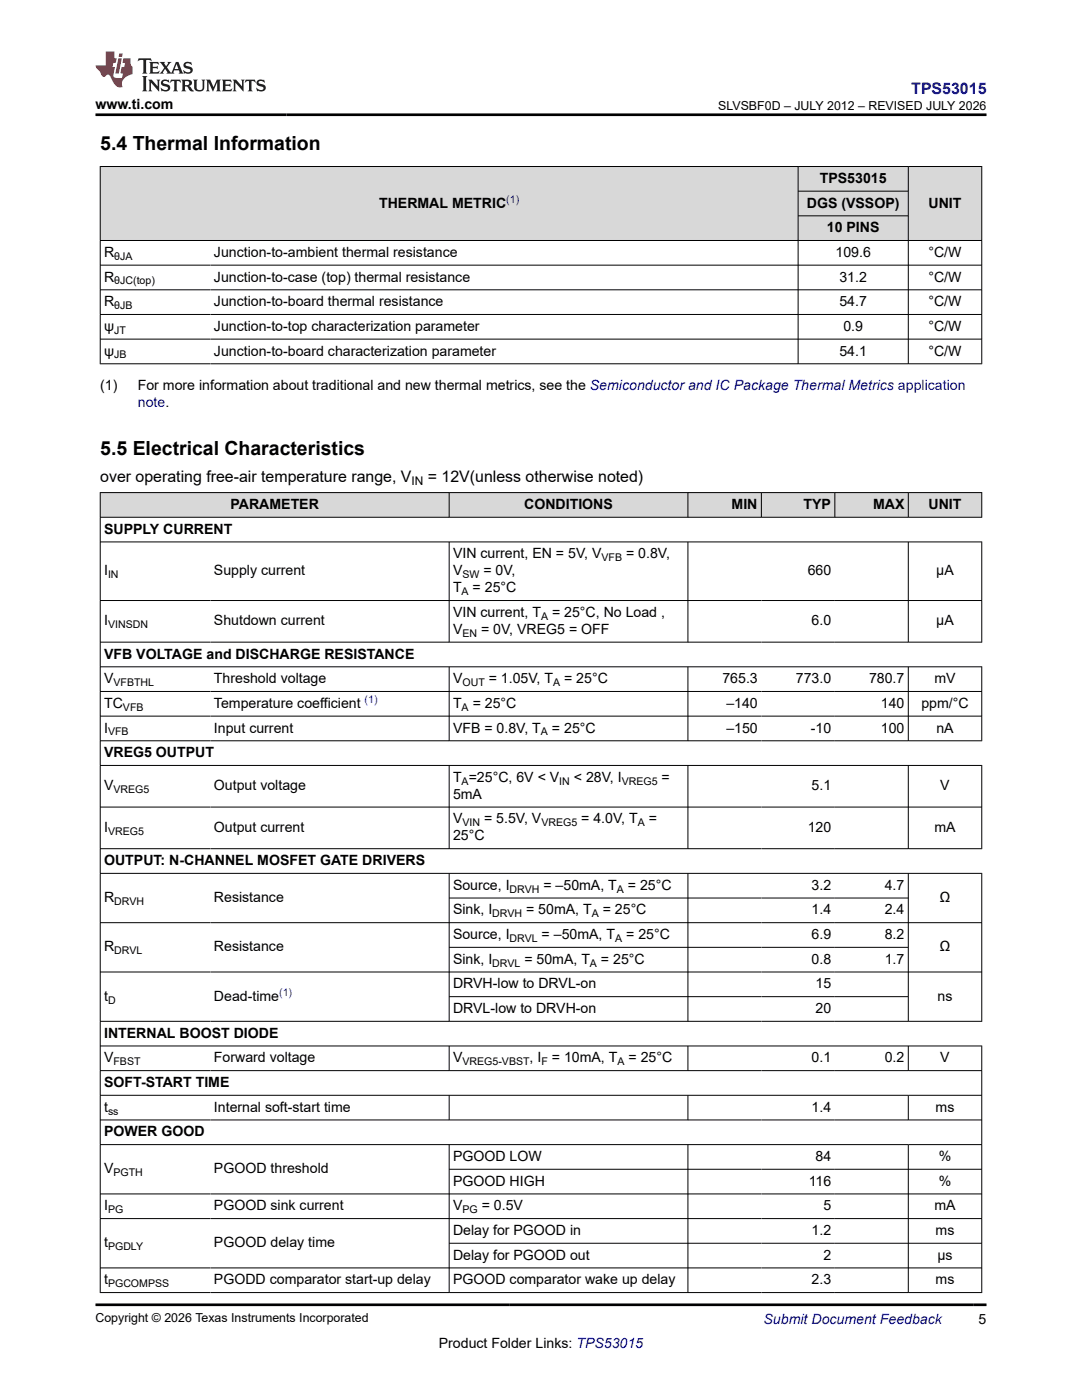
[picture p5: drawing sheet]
<svg xmlns="http://www.w3.org/2000/svg" width="216mm" height="279mm" viewBox="0 0 216 279" stroke-linecap="round" stroke-linejoin="round" font-family="sans-serif">
<defs><g id="words">
<g font-size="3.9">
<text x="20" y="29.9">5.4 Thermal Information</text>
<text x="20" y="90.8">5.5 Electrical Characteristics</text>
</g>
<text font-size="3.2" fill="#00f" x="181.8" y="18.7">TPS53015</text>
<g font-size="3.2">
<text x="20" y="96.2">over operating free-air temperature range, V</text>
<text x="85.4" y="96.2">= 12V(unless otherwise noted)</text>
</g>
<g font-size="2.8">
<text x="19.1" y="21.8">www.ti.com</text>
<text x="75.6" y="41.4">THERMAL METRIC</text>
<text x="161" y="41.4">DGS (VSSOP)</text>
<text x="163.6" y="36.5">TPS53015</text>
<text x="185.3" y="41.4">UNIT</text>
<text x="165" y="46.3">10 PINS</text>
<text x="20.8" y="51.3">R</text>
<text x="42.7" y="51.3">Junction-to-ambient thermal resistance</text>
<text x="166.7" y="51.3">109.6</text>
<text x="185.3" y="51.3">°C/W</text>
<text x="20.8" y="56.2">R</text>
<text x="42.7" y="56.2">Junction-to-case (top) thermal resistance</text>
<text x="167.5" y="56.2">31.2</text>
<text x="185.3" y="56.2">°C/W</text>
<text x="20.8" y="61.1">R</text>
<text x="42.7" y="61.1">Junction-to-board thermal resistance</text>
<text x="167.5" y="61.1">54.7</text>
<text x="185.3" y="61.1">°C/W</text>
<text x="20.8" y="66">ψ</text>
<text x="20.8" y="71">ψ</text>
<text x="42.7" y="66">Junction-to-top characterization parameter</text>
<text x="42.7" y="71">Junction-to-board characterization parameter</text>
<text x="167.5" y="71">54.1</text>
<text x="168.3" y="66">0.9</text>
<text x="185.3" y="66">°C/W</text>
<text x="185.3" y="71">°C/W</text>
<text x="20" y="77.8">(1)</text>
<text x="27.5" y="77.8">For more information about traditional and new thermal metrics, see the Semiconductor and IC Package Thermal Metrics application</text>
<text x="46" y="101.6">PARAMETER</text>
<text x="104.6" y="101.6">CONDITIONS</text>
<text x="146" y="101.6">MIN</text>
<text x="160.3" y="101.6">TYP</text>
<text x="174.2" y="101.6">MAX</text>
<text x="185.3" y="101.6">UNIT</text>
<text x="20.8" y="106.5">SUPPLY CURRENT</text>
<text x="90.4" y="111.4">VIN current, EN = 5V, V</text>
<text x="124.9" y="111.4">= 0.8V,</text>
<text x="20.8" y="114.8">I</text>
<text x="42.7" y="114.8">Supply current</text>
<text x="90.4" y="114.8">V</text>
<text x="90.4" y="118.2">T</text>
<text x="94.3" y="118.2">= 25°C</text>
<text x="96.5" y="114.8">= 0V,</text>
<text x="161.2" y="114.8">660</text>
<text x="186.8" y="114.8">μA</text>
<text x="20.8" y="124.8">I</text>
<text x="42.7" y="124.8">Shutdown current</text>
<text x="90.4" y="123.1">VIN current, T</text>
<text x="110.2" y="123.1">= 25°C, No Load ,</text>
<text x="162" y="124.8">6.0</text>
<text x="186.8" y="124.8">μA</text>
<text x="20.8" y="131.4">VFB VOLTAGE and DISCHARGE RESISTANCE</text>
<text x="90.4" y="126.5">V</text>
<text x="96" y="126.5">= 0V, VREG5 = OFF</text>
<text x="20.8" y="136.4">V</text>
<text x="42.7" y="136.4">Threshold voltage</text>
<text x="90.4" y="136.4">V</text>
<text x="97.5" y="136.4">= 1.05V, T</text>
<text x="112.6" y="136.4">= 25°C</text>
<text x="144.2" y="136.4">765.3</text>
<text x="158.8" y="136.4">773.0</text>
<text x="173.4" y="136.4">780.7</text>
<text x="186.5" y="136.4">mV</text>
<text x="20.8" y="141.3">TC</text>
<text x="42.7" y="141.3">Temperature coefficient</text>
<text x="90.4" y="141.3">T</text>
<text x="94.3" y="141.3">= 25°C</text>
<text x="144.9" y="141.3">–140</text>
<text x="175.8" y="141.3">140</text>
<text x="183.8" y="141.3">ppm/°C</text>
<text x="20.8" y="146.2">I</text>
<text x="42.7" y="146.2">Input current</text>
<text x="90.4" y="146.2">VFB = 0.8V, T</text>
<text x="110.1" y="146.2">= 25°C</text>
<text x="144.9" y="146.2">–150</text>
<text x="161.8" y="146.2">-10</text>
<text x="175.8" y="146.2">100</text>
<text x="186.8" y="146.2">nA</text>
<text x="20.8" y="151.1">VREG5 OUTPUT</text>
<text x="20.8" y="157.7">V</text>
<text x="42.7" y="157.7">Output voltage</text>
<text x="90.4" y="156">T =25°C, 6V &lt; V</text>
<text x="90.4" y="159.4">5mA</text>
<text x="114.5" y="156">&lt; 28V, I</text>
<text x="132" y="156">=</text>
<text x="162" y="157.7">5.1</text>
<text x="187.6" y="157.7">V</text>
<text x="20.8" y="166">I</text>
<text x="42.7" y="166">Output current</text>
<text x="90.4" y="164.3">V</text>
<text x="90.4" y="167.7">25°C</text>
<text x="96.6" y="164.3">= 5.5V, V</text>
<text x="116" y="164.3">= 4.0V, T</text>
<text x="129.4" y="164.3">=</text>
<text x="161.2" y="166">120</text>
<text x="186.5" y="166">mA</text>
<text x="20.8" y="172.7">OUTPUT: N-CHANNEL MOSFET GATE DRIVERS</text>
<text x="90.4" y="177.6">Source, I</text>
<text x="108.4" y="177.6">= –50mA, T</text>
<text x="125.3" y="177.6">= 25°C</text>
<text x="162" y="177.6">3.2</text>
<text x="176.6" y="177.6">4.7</text>
<text x="20.8" y="180">R</text>
<text x="42.7" y="180">Resistance</text>
<text x="90.4" y="182.5">Sink, I</text>
<text x="105" y="182.5">= 50mA, T</text>
<text x="120.3" y="182.5">= 25°C</text>
<text x="162" y="182.5">1.4</text>
<text x="176.6" y="182.5">2.4</text>
<text x="187.5" y="180">Ω</text>
<text x="20.8" y="189.9">R</text>
<text x="42.7" y="189.9">Resistance</text>
<text x="90.4" y="187.4">Source, I</text>
<text x="108.1" y="187.4">= –50mA, T</text>
<text x="124.9" y="187.4">= 25°C</text>
<text x="162" y="187.4">6.9</text>
<text x="176.6" y="187.4">8.2</text>
<text x="187.5" y="189.9">Ω</text>
<text x="90.4" y="192.3">Sink, I</text>
<text x="90.4" y="197.3">DRVH-low to DRVL-on</text>
<text x="104.6" y="192.3">= 50mA, T</text>
<text x="119.9" y="192.3">= 25°C</text>
<text x="162" y="192.3">0.8</text>
<text x="162.7" y="197.3">15</text>
<text x="176.6" y="192.3">1.7</text>
<text x="20.8" y="199.7">t</text>
<text x="42.7" y="199.7">Dead-time</text>
<text x="90.4" y="202.2">DRVL-low to DRVH-on</text>
<text x="162.7" y="202.2">20</text>
<text x="187.1" y="199.7">ns</text>
<text x="20.8" y="207.1">INTERNAL BOOST DIODE</text>
<text x="20.8" y="212">V</text>
<text x="42.7" y="212">Forward voltage</text>
<text x="90.4" y="212">V</text>
<text x="105.7" y="212">, I</text>
<text x="110.1" y="212">= 10mA, T</text>
<text x="125.4" y="212">= 25°C</text>
<text x="162" y="212">0.1</text>
<text x="176.6" y="212">0.2</text>
<text x="187.6" y="212">V</text>
<text x="20.8" y="221.9">t</text>
<text x="20.8" y="216.9">SOFT-START TIME</text>
<text x="42.7" y="221.9">Internal soft-start time</text>
<text x="162" y="221.9">1.4</text>
<text x="186.7" y="221.9">ms</text>
<text x="20.8" y="226.8">POWER GOOD</text>
<text x="90.4" y="231.7">PGOOD LOW</text>
<text x="162.7" y="231.7">84</text>
<text x="187.3" y="231.7">%</text>
<text x="20.8" y="234.2">V</text>
<text x="42.7" y="234.2">PGOOD threshold</text>
<text x="90.4" y="236.6">PGOOD HIGH</text>
<text x="161.4" y="236.6">116</text>
<text x="187.3" y="236.6">%</text>
<text x="20.8" y="241.5">I</text>
<text x="42.7" y="241.5">PGOOD sink current</text>
<text x="90.4" y="241.5">V</text>
<text x="96.1" y="241.5">= 0.5V</text>
<text x="164.3" y="241.5">5</text>
<text x="186.5" y="241.5">mA</text>
<text x="20.8" y="248.9">t</text>
<text x="42.7" y="248.9">PGOOD delay time</text>
<text x="90.4" y="246.5">Delay for PGOOD in</text>
<text x="90.4" y="251.4">Delay for PGOOD out</text>
<text x="162" y="246.5">1.2</text>
<text x="164.3" y="251.4">2</text>
<text x="186.7" y="246.5">ms</text>
<text x="187.1" y="251.4">µs</text>
<text x="20.8" y="256.3">t</text>
<text x="42.7" y="256.3">PGODD comparator start-up delay</text>
<text x="90.4" y="256.3">PGOOD comparator wake up delay</text>
<text x="162" y="256.3">2.3</text>
<text x="186.7" y="256.3">ms</text>
<text x="87.6" y="269">Product Folder Links: TPS53015</text>
<text x="195.3" y="264.2">5</text>
</g>
<g font-size="2.8" fill="#00f">
<text x="27.5" y="81.1">note.</text>
<text x="152.4" y="264.2">Submit Document Feedback</text>
</g>
<g font-size="2.5">
<text x="143.3" y="21.9">SLVSBF0D – JULY 2012 – REVISED JULY 2026</text>
<text x="19.1" y="263.9">Copyright © 2026 Texas Instruments Incorporated</text>
</g>
<text font-size="2.4" x="82.1" y="96.8">IN</text>
<g font-size="2.1" fill="#00f">
<text x="101" y="40.5">(1)</text>
<text x="72.8" y="140.3">(1)</text>
<text x="55.7" y="198.8">(1)</text>
</g>
<g font-size="2.1">
<text x="22.8" y="51.8">θJA</text>
<text x="22.8" y="56.8">θJC(top)</text>
<text x="22.8" y="61.7">θJB</text>
<text x="22.8" y="66.6">JT</text>
<text x="22.8" y="71.5">JB</text>
<text x="120" y="112">VFB</text>
<text x="21.6" y="115.4">IN</text>
<text x="92.1" y="118.8">A</text>
<text x="92.3" y="115.4">SW</text>
<text x="21.6" y="125.4">VINSDN</text>
<text x="108" y="123.7">A</text>
<text x="92.3" y="127.1">EN</text>
<text x="22.6" y="136.9">VFBTHL</text>
<text x="92.3" y="136.9">OUT</text>
<text x="110.4" y="136.9">A</text>
<text x="24.5" y="141.8">VFB</text>
<text x="92.1" y="141.8">A</text>
<text x="21.6" y="146.8">VFB</text>
<text x="107.9" y="146.8">A</text>
<text x="22.6" y="158.3">VREG5</text>
<text x="92.1" y="156.6">A</text>
<text x="111.6" y="156.6">IN</text>
<text x="124.1" y="156.6">VREG5</text>
<text x="21.6" y="166.6">VREG5</text>
<text x="92.3" y="164.9">VIN</text>
<text x="108" y="164.9">VREG5</text>
<text x="127.3" y="164.9">A</text>
<text x="101.7" y="178.1">DRVH</text>
<text x="123.1" y="178.1">A</text>
<text x="22.8" y="180.6">DRVH</text>
<text x="98.2" y="183.1">DRVH</text>
<text x="118.1" y="183.1">A</text>
<text x="22.8" y="190.4">DRVL</text>
<text x="101.7" y="188">DRVL</text>
<text x="122.7" y="188">A</text>
<text x="98.2" y="192.9">DRVL</text>
<text x="117.7" y="192.9">A</text>
<text x="21.6" y="200.3">D</text>
<text x="22.6" y="212.6">FBST</text>
<text x="92.3" y="212.6">VREG5-VBST</text>
<text x="108" y="212.6">F</text>
<text x="123.2" y="212.6">A</text>
<text x="21.6" y="222.4">ss</text>
<text x="22.6" y="234.7">PGTH</text>
<text x="21.6" y="242.1">PG</text>
<text x="92.3" y="242.1">PG</text>
<text x="21.6" y="249.5">PGDLY</text>
<text x="21.6" y="256.9">PGCOMPSS</text>
</g>
</g></defs>
<g fill="#d8d8d8">
<path d="M20 33.2h175.9v5h-175.9z" fill-rule="evenodd"/>
<path d="M20.1 33.3h139.1v14.6h-139.1z" fill-rule="evenodd"/>
<path d="M159.3 33.3h21.9v4.8h-21.9z" fill-rule="evenodd"/>
<path d="M181.3 33.3h14.5v14.6h-14.5z" fill-rule="evenodd"/>
<path d="M159.3 38.2h21.9v4.8h-21.9z" fill-rule="evenodd"/>
<path d="M159.3 43.1h21.9v4.8h-21.9z" fill-rule="evenodd"/>
</g>
<g fill="none" stroke="#000" stroke-width=".2">
<path d="M19.9 33.2h176.1M20 33.2v39.5M159.3 33.2v39.5M159.3 38.2h22M181.2 33.2v39.5M195.9 33.2v39.5M19.9 48h176.1M19.9 52.9h176.1M19.9 57.8h176.1M159.3 43.1h22M19.9 62.8h176.1M19.9 67.7h176.1"/>
<path d="M19.9 72.6h176.1"/>
</g>
<g fill="#d8d8d8">
<path d="M20 98.3h175.9v4.9h-175.9z" fill-rule="evenodd"/>
<path d="M20.1 98.4h69.5v4.8h-69.5z" fill-rule="evenodd"/>
<path d="M89.7 98.4h47.5v4.8h-47.5z" fill-rule="evenodd"/>
<path d="M137.3 98.4h14.6v4.8h-14.6z" fill-rule="evenodd"/>
<path d="M152 98.4h14.5v4.8h-14.5z" fill-rule="evenodd"/>
<path d="M166.6 98.4h14.6v4.8h-14.6z" fill-rule="evenodd"/>
<path d="M181.3 98.4h14.5v4.8h-14.5z" fill-rule="evenodd"/>
</g>
<g fill="none" stroke="#000" stroke-width=".2">
<path d="M19.9 98.3h176.1M20 98.2v159.8M89.6 98.2v5.1M137.3 98.2v5.1M151.9 98.2v5.1M166.6 98.2v5.1M181.2 98.2v5.1M195.9 98.2v5.1M19.9 103.2h176.1M19.9 108.2h176.1M19.9 119.8h176.1M89.6 108.2v20"/>
<path d="M137.3 108.2v20M181.2 108.2v20M195.9 108.1v20.1M19.9 128.2h176.1M19.9 133.1h176.1M19.9 138h176.1M89.6 133.1v14.8M137.3 133.1v14.8M181.2 133.1v14.8M195.9 133v14.9M19.9 142.9h176.1M19.9 147.8h176.1"/>
<path d="M19.9 152.8h176.1M89.6 152.8v16.6M137.3 152.8v16.6M181.2 152.8v16.6M195.9 152.7v16.7M19.9 161.1h176.1M19.9 169.4h176.1M19.9 174.3h176.1M89.6 174.3v29.6M89.6 179.2h91.7M137.3 174.3v29.6M181.2 174.3v29.6"/>
<path d="M195.9 174.2v29.7M19.9 184.1h176.1M19.9 194h176.1M89.6 189.1h91.7M89.6 198.9h91.7M19.9 203.8h176.1M19.9 208.7h176.1M19.9 213.7h176.1M19.9 218.6h176.1M89.6 208.7v5M89.6 218.6v5M137.3 208.7v5"/>
<path d="M137.3 218.6v5M181.2 208.7v5M181.2 218.6v5M195.9 208.7v49.3M19.9 223.5h176.1M19.9 228.4h176.1M19.9 238.3h176.1M89.6 228.4v29.6M89.6 233.4h106.4M137.3 228.4v29.6M181.2 228.4v29.6M19.9 243.2h176.1"/>
<path d="M19.9 253h176.1M19.9 258h176.1M89.6 248.1h106.4"/>
</g>
<path d="M27.7 11.6l-.2 .6 .5-.2h.6v.1v2.2l-.2 .4h1l-.2-.4v-2.2v-.1h.5l.5 .2-.1-.6zM29.8 12.4l.2 .3v1.6l-.2 .4h1.9l.1-.6a1.08 1.08 0 0 1-1.3 .2v-.7h.6l.4 .2v-.7l-.4 .2h-.6v-.5l.2-.2a1 1 0 0 1 1 .3l-.1-.5zM31.8 12.4l1 1.1-1 1.2h.9l-.2-.2 .4-.8 .5 .8-.2 .2h1.6l-.2-.2 .1-.5h1l.1 .5-.1 .2h.9l-.2-.4-.8-1.9h-.5l-1 2.1-.8-1.1 .9-1h-.8l.2 .2-.5 .6-.3-.6 .1-.2zM35.2 12.8l.4 1h-.8zM36.8 12.5a.65 .65 0 0 0-.2 .7 .65 .65 0 0 0 .6 .5l.7 .1 .1 .3a.79 .79 0 0 1-.7 .4 .79 .79 0 0 1-.7-.5l.1 .7 .2-.1a.93 .93 0 0 0 1.1 0 .93 .93 0 0 0 .4-.9 1.46 1.46 0 0 0-1.2-.6l-.1-.3a1.09 1.09 0 0 1 1.2 .2l-.2-.6-.1 .1-.6-.2zM28.4 15.2l.2 .4v2.2l-.2 .4h1l-.2-.4v-2.2l.2-.4zM29.6 15.9l.2 .4v1.5l-.2 .4h.8l-.3-.4v-1.3l1.7 1.8v-2l.2-.4h-.8l.2 .2 .1 1.1-1.2-1.3zM32.3 16a.65 .65 0 0 0-.2 .8 .65 .65 0 0 0 .7 .4l.6 .2 .1 .2a.79 .79 0 0 1-.7 .4 .79 .79 0 0 1-.7-.5l.1 .7 .2-.1a.93 .93 0 0 0 1.1 .1 .93 .93 0 0 0 .4-1 1.46 1.46 0 0 0-1.2-.5l-.1-.4a1.09 1.09 0 0 1 1.2 .2l-.2-.6-.1 .1-.6-.1zM34.1 15.9l-.1 .6a.63 .63 0 0 1 .7-.3l.1 1.6-.3 .4h1l-.2-.4v-1.6a.66 .66 0 0 1 .8 .3l-.1-.6zM36.2 15.9l.2 .4v1.5l-.2 .4h.9l-.2-.2v-.7h.5l.1 .2a.79 .79 0 0 0 1.2 .6l-1-.9a.61 .61 0 0 0 .6-.6 .61 .61 0 0 0-.5-.7zM36.9 16.2h.2a.47 .47 0 0 1 .5 .1 .47 .47 0 0 1 .1 .5l-.2 .1-.6 .1zM38.5 15.9l.2 .2a2.27 2.27 0 0 0 .4 2 1.04 1.04 0 0 0 1.7-.7v-1.3l.2-.2h-.8l.2 .4v1.1a.6 .6 0 0 1-.6 .6 .6 .6 0 0 1-.6-.6v-1.1l.3-.4zM41.1 15.9l.2 .4v1.5l-.2 .4h.7l-.2-.4v-1.4l.9 1.9 .8-1.9v1.4l-.2 .4h1l-.3-.4v-1.5l.3-.4h-.8l-.7 1.5-.7-1.5zM44.3 15.9l.2 .4v1.5l-.2 .4h1.9l.1-.6a1.09 1.09 0 0 1-1.3 .2v-.7h.6l.4 .2v-.6l-.4 .2h-.6v-.6l.2-.1a1.01 1.01 0 0 1 1 .3l-.1-.6zM46.4 15.9l.3 .4v1.5l-.3 .4h.8l-.2-.4v-1.3l1.6 1.8v-2l.2-.4h-.7l.2 .2v1.1l-1.2-1.3zM49 15.9l-.1 .6a.63 .63 0 0 1 .8-.3v1.6l-.3 .4h1l-.2-.4v-1.6a.66 .66 0 0 1 .8 .3l-.1-.6zM51.4 16a.65 .65 0 0 0-.2 .8 .65 .65 0 0 0 .6 .4l.6 .2 .2 .2a.79 .79 0 0 1-.8 .4 .79 .79 0 0 1-.6-.5l.1 .7 .2-.1a.93 .93 0 0 0 1 .1 .93 .93 0 0 0 .5-1 1.46 1.46 0 0 0-1.3-.5l-.1-.4a1.09 1.09 0 0 1 1.3 .2l-.2-.6-.2 .1-.5-.1z" fill="#231f20"/>
<path d="M21.1 10.3v2.7h-2v.4l.9 1a.95 .95 0 0 0 .9 .9 .59 .59 0 0 1 .6-.4 .59 .59 0 0 1 .5 .3l.4 .8a1.59 1.59 0 0 0 2.1 1.4 1.61 1.61 0 0 1 1-2.3l1-.3-.1-1.5a1.59 1.59 0 0 1-.4-1.7h-1.4l-.2 .9h.5l-.1 .9h-.5l-.2 .9v.3l.4 .1-.2 .9h-.6a.73 .73 0 0 1-1.1-.7l.3-1.5h-.5l.2-.9h.5l.2-.9h-.5v-1.3zM23.6 11.6l-.6 3.1h.7l.6-3.1zM23.8 10.7l-.1 .6h.7l.1-.6z" fill="#ed1c24"/>
<path d="M19.1 22.9h177.8M19.1 260.4h177.8" fill="none" stroke="#000" stroke-width=".53"/>
<use href="#words"/>
</svg>
